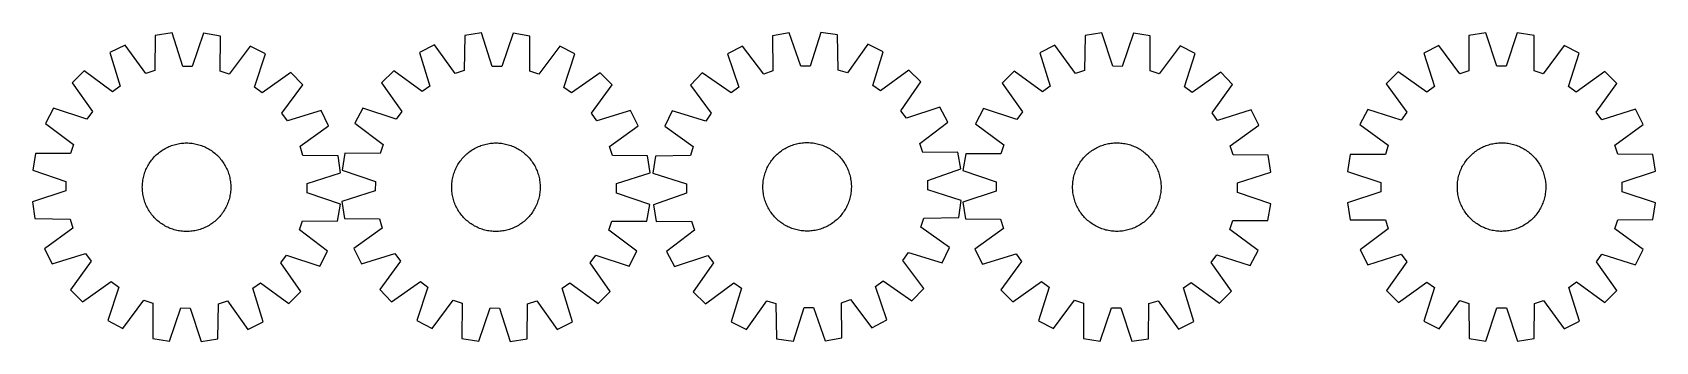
# Model space of a CAD drawing. Header units: millimetres. Extents: x 7 to 1475, y 7 to 286.
import ezdxf

# ---------------------------------------------------------------- set-up
doc = ezdxf.new("R2010")
doc.units = ezdxf.units.MM
doc.layers.add('CUT', color=7, linetype='CONTINUOUS', true_color=0x000000)

msp = doc.modelspace()

# ---------------------------------------------------------------- linework, layer by layer
at = {"layer": 'CUT'}
for p, q in [((117.534782, 283.003779), (117.103094, 251.242349)), ((132.750341, 285.28792), (117.534782, 283.003779)), ((142.488813, 255.053223), (132.750341, 285.28792)), ((161.288259, 285.057514), (151.062878, 254.983999)), ((176.464954, 282.527995), (161.288259, 285.057514)), ((176.383756, 250.763736), (176.464954, 282.527995)), ((397.502446, 283.026566), (397.043387, 251.26552)), ((412.719969, 285.297594), (397.502446, 283.026566)), ((422.432381, 255.054515), (412.719969, 285.297594)), ((441.257677, 285.042594), (431.006382, 254.977902)), ((456.432187, 282.499997), (441.257677, 285.042594)), ((456.323615, 250.73582), (456.432187, 282.499997)), ((691.068029, 285.321791), (675.90605, 282.705506)), ((675.90605, 282.705506), (676.168933, 250.942231)), ((701.465258, 255.307255), (691.068029, 285.321791)), ((719.604162, 285.715426), (710.038786, 255.425521)), ((734.832537, 283.518352), (719.604162, 285.715426)), ((735.445888, 251.759911), (734.832537, 283.518352)), ((958.631078, 283.036982), (958.289241, 251.274459)), ((973.840115, 285.364157), (958.631078, 283.036982)), ((983.664078, 255.15713), (973.840115, 285.364157)), ((1002.37857, 285.214482), (992.238304, 255.112161)), ((1017.562361, 282.727907), (1002.37857, 285.214482)), ((1017.57102, 250.963545), (1017.562361, 282.727907)), ((1305.856799, 282.884365), (1305.700605, 251.120386)), ((1321.051974, 285.30039), (1305.856799, 282.884365)), ((1331.052316, 255.151295), (1321.051974, 285.30039)), ((1349.590817, 285.317512), (1339.626658, 255.15644)), ((1364.788881, 282.919721), (1349.590817, 285.317512)), ((1364.983188, 251.155953), (1364.788881, 282.919721)), ((90.32241, 274.404207), (76.557392, 267.529993)), ((76.557392, 267.529993), (85.961654, 237.189679)), ((108.927283, 248.658654), (90.32241, 274.404207)), ((203.534927, 273.490164), (184.516784, 248.048368)), ((217.187158, 266.394592), (203.534927, 273.490164)), ((207.294238, 236.210078), (217.187158, 266.394592)), ((370.282674, 274.450448), (356.511736, 267.588099)), ((356.511736, 267.588099), (365.889848, 237.239692)), ((388.865352, 248.688872), (370.282674, 274.450448)), ((483.494361, 273.438841), (464.4543, 248.013444)), ((497.140472, 266.331506), (483.494361, 273.438841)), ((487.221543, 236.155529), (497.140472, 266.331506)), ((648.888215, 273.512987), (635.276793, 266.339443)), ((635.276793, 266.339443), (645.342201, 236.212008)), ((668.051569, 248.180388), (648.888215, 273.512987)), ((762.093652, 275.074571), (743.636344, 249.223022)), ((775.897764, 268.279203), (762.093652, 275.074571)), ((766.667198, 237.885595), (775.897764, 268.279203)), ((931.443143, 274.360464), (917.697626, 267.447338)), ((917.697626, 267.447338), (927.187679, 237.133749)), ((950.120772, 248.667645), (931.443143, 274.360464)), ((1044.657792, 273.76669), (1025.711697, 248.271195)), ((1058.330041, 266.709766), (1044.657792, 273.76669)), ((1048.522549, 236.497387), (1058.330041, 266.709766)), ((1278.720037, 274.049093), (1265.015159, 267.055749)), ((1265.015159, 267.055749), (1274.68222, 236.798143)), ((1297.54751, 248.465876), (1278.720037, 274.049093)), ((1391.936224, 274.117018), (1373.139462, 248.511228)), ((1405.649483, 267.140123), (1391.936224, 274.117018)), ((1396.018737, 236.87094), (1405.649483, 267.140123)), ((53.334302, 250.942228), (42.367241, 240.150837)), ((78.984401, 232.205974), (53.334302, 250.942228)), ((117.103094, 251.242349), (108.927283, 248.658654)), ((151.062878, 254.983999), (142.488813, 255.053223)), ((184.516784, 248.048368), (176.383756, 250.763736)), ((333.27436, 251.020354), (322.298003, 240.238419)), ((358.908303, 232.262002), (333.27436, 251.020354)), ((397.043387, 251.26552), (388.865352, 248.688872)), ((431.006382, 254.977902), (422.432381, 255.054515)), ((464.4543, 248.013444), (456.323615, 250.73582)), ((676.168933, 250.942231), (668.051569, 248.180388)), ((710.038786, 255.425521), (701.465258, 255.307255)), ((743.636344, 249.223022), (735.445888, 251.759911)), ((799.215353, 251.824541), (773.672842, 232.94188)), ((810.24396, 241.096057), (799.215353, 251.824541)), ((894.521554, 250.793945), (883.585064, 239.971573)), ((920.224552, 232.130327), (894.521554, 250.793945)), ((958.289241, 251.274459), (950.120772, 248.667645)), ((992.238304, 255.112161), (983.664078, 255.15713)), ((1025.711697, 248.271195), (1017.57102, 250.963545)), ((1081.330159, 249.814194), (1055.432811, 231.421203)), ((1092.152531, 238.877704), (1081.330159, 249.814194)), ((1241.936815, 250.267186), (1231.063764, 239.381081)), ((1267.748455, 231.75411), (1241.936815, 250.267186)), ((1305.700605, 251.120386), (1297.54751, 248.465876)), ((1339.626658, 255.15644), (1331.052316, 255.151295)), ((1373.139462, 248.511228), (1364.983188, 251.155953)), ((1428.747956, 250.379265), (1402.958549, 231.83523)), ((1439.634062, 239.506213), (1428.747956, 250.379265)), ((42.367241, 240.150837), (60.686898, 214.201561)), ((85.961654, 237.189679), (78.984401, 232.205974)), ((214.190113, 231.114366), (207.294238, 236.210078)), ((240.139389, 249.434023), (214.190113, 231.114366)), ((232.194526, 212.816863), (250.930779, 238.466961)), ((250.930779, 238.466961), (240.139389, 249.434023)), ((322.298003, 240.238419), (340.59529, 214.273365)), ((365.889848, 237.239692), (358.908303, 232.262002)), ((494.113024, 231.053876), (487.221543, 236.155529)), ((520.078078, 249.351163), (494.113024, 231.053876)), ((512.101661, 212.740864), (530.860013, 238.374806)), ((530.860013, 238.374806), (520.078078, 249.351163)), ((612.421949, 249.247868), (601.693465, 238.219261)), ((601.693465, 238.219261), (620.576126, 212.67675)), ((638.475586, 231.076936), (612.421949, 249.247868)), ((645.342201, 236.212008), (638.475586, 231.076936)), ((773.672842, 232.94188), (766.667198, 237.885595)), ((792.073028, 215.04242), (810.24396, 241.096057)), ((883.585064, 239.971573), (901.978054, 214.074224)), ((927.187679, 237.133749), (920.224552, 232.130327)), ((1055.432811, 231.421203), (1048.522549, 236.497387)), ((1073.488913, 213.174705), (1092.152531, 238.877704)), ((1231.063764, 239.381081), (1249.607798, 213.591673)), ((1274.68222, 236.798143), (1267.748455, 231.75411)), ((1402.958549, 231.83523), (1396.018737, 236.87094)), ((1421.120985, 213.694574), (1439.634062, 239.506213)), ((25.406672, 217.198607), (18.311099, 203.546376)), ((55.591186, 207.305687), (25.406672, 217.198607)), ((60.686898, 214.201561), (55.591186, 207.305687)), ((237.178231, 205.83961), (232.194526, 212.816863)), ((267.518544, 215.243872), (237.178231, 205.83961)), ((274.392758, 201.478853), (267.518544, 215.243872)), ((305.31766, 217.300813), (298.210325, 203.654702)), ((335.493637, 207.381884), (305.31766, 217.300813)), ((340.59529, 214.273365), (335.493637, 207.381884)), ((517.079351, 205.759319), (512.101661, 212.740864)), ((547.427758, 215.13743), (517.079351, 205.759319)), ((554.290107, 201.366493), (547.427758, 215.13743)), ((585.238804, 214.901672), (578.443436, 201.09756)), ((615.632411, 205.671106), (585.238804, 214.901672)), ((620.576126, 212.67675), (615.632411, 205.671106)), ((797.2081, 208.175805), (792.073028, 215.04242)), ((827.335535, 218.241213), (797.2081, 208.175805)), ((834.509079, 204.629791), (827.335535, 218.241213)), ((866.689491, 216.971454), (859.632568, 203.299206)), ((896.90187, 207.163962), (866.689491, 216.971454)), ((901.978054, 214.074224), (896.90187, 207.163962)), ((1078.492336, 206.211579), (1073.488913, 213.174705)), ((1108.805925, 215.701632), (1078.492336, 206.211579)), ((1115.71905, 201.956115), (1108.805925, 215.701632)), ((1214.302905, 216.282608), (1207.32601, 202.569348)), ((1244.572088, 206.651861), (1214.302905, 216.282608)), ((1249.607798, 213.591673), (1244.572088, 206.651861)), ((1426.165019, 206.760809), (1421.120985, 213.694574)), ((1456.422625, 216.427869), (1426.165019, 206.760809)), ((1463.415969, 202.722991), (1456.422625, 216.427869)), ((18.311099, 203.546376), (43.752896, 184.528233)), ((248.647205, 182.873981), (274.392758, 201.478853)), ((298.210325, 203.654702), (323.635722, 184.614641)), ((528.528531, 182.783814), (554.290107, 201.366493)), ((578.443436, 201.09756), (604.294984, 182.640252)), ((809.17648, 185.466437), (834.509079, 204.629791)), ((859.632568, 203.299206), (885.128062, 184.353111)), ((1090.026232, 183.278486), (1115.71905, 201.956115)), ((1207.32601, 202.569348), (1232.931801, 183.772587)), ((1437.832751, 183.895518), (1463.415969, 202.722991)), ((9.273269, 176.476403), (6.74375, 161.299708)), ((41.037528, 176.395205), (9.273269, 176.476403)), ((43.752896, 184.528233), (41.037528, 176.395205)), ((119.44902, 175.916605), (120.404715, 176.732482)), ((120.404715, 176.732482), (121.385564, 177.517938)), ((121.385564, 177.517938), (122.390602, 178.272197)), ((122.390602, 178.272197), (123.418836, 178.994514)), ((123.418836, 178.994514), (124.46925, 179.684178)), ((124.46925, 179.684178), (125.54081, 180.340506)), ((125.54081, 180.340506), (126.632456, 180.962853)), ((126.632456, 180.962853), (127.743112, 181.550603)), ((127.743112, 181.550603), (128.871682, 182.103176)), ((128.871682, 182.103176), (130.017051, 182.620028)), ((130.017051, 182.620028), (131.17809, 183.100647)), ((131.17809, 183.100647), (132.353653, 183.544561)), ((132.353653, 183.544561), (133.542579, 183.951329)), ((133.542579, 183.951329), (134.743696, 184.320553)), ((134.743696, 184.320553), (135.955818, 184.651865)), ((135.955818, 184.651865), (137.177748, 184.944941)), ((137.177748, 184.944941), (138.408281, 185.199491)), ((138.408281, 185.199491), (139.646202, 185.415263)), ((139.646202, 185.415263), (140.89029, 185.592044)), ((140.89029, 185.592044), (142.139317, 185.72966)), ((142.139317, 185.72966), (143.392051, 185.827976)), ((143.392051, 185.827976), (144.647254, 185.886893)), ((144.647254, 185.886893), (145.903689, 185.906355)), ((145.903689, 185.906355), (147.160115, 185.886342)), ((147.160115, 185.886342), (148.415292, 185.826873)), ((148.415292, 185.826873), (149.667982, 185.728007)), ((149.667982, 185.728007), (150.916949, 185.589843)), ((150.916949, 185.589843), (152.160959, 185.412515)), ((152.160959, 185.412515), (153.398786, 185.1962)), ((153.398786, 185.1962), (154.629207, 184.94111)), ((154.629207, 184.94111), (155.851008, 184.647498)), ((155.851008, 184.647498), (157.062984, 184.315653)), ((157.062984, 184.315653), (158.263938, 183.945902)), ((158.263938, 183.945902), (159.452686, 183.538612)), ((159.452686, 183.538612), (160.628054, 183.094182)), ((160.628054, 183.094182), (161.788882, 182.613053)), ((161.788882, 182.613053), (162.934024, 182.095699)), ((162.934024, 182.095699), (164.062351, 181.54263)), ((164.062351, 181.54263), (165.172749, 180.954392)), ((165.172749, 180.954392), (166.264122, 180.331566)), ((166.264122, 180.331566), (167.335393, 179.674767)), ((167.335393, 179.674767), (168.385505, 178.984643)), ((168.385505, 178.984643), (169.413421, 178.261874)), ((169.413421, 178.261874), (170.418128, 177.507174)), ((170.418128, 177.507174), (171.398633, 176.721288)), ((171.398633, 176.721288), (172.353968, 175.904991)), ((251.230901, 174.69817), (248.647205, 182.873981)), ((289.149169, 176.592528), (286.606572, 161.418018)), ((320.913347, 176.483956), (289.149169, 176.592528)), ((323.635722, 184.614641), (320.913347, 176.483956)), ((399.324398, 175.937782), (400.280795, 176.752836)), ((400.280795, 176.752836), (401.262321, 177.537445)), ((401.262321, 177.537445), (402.268008, 178.290838)), ((402.268008, 178.290838), (403.296864, 179.012269)), ((403.296864, 179.012269), (404.347873, 179.701027)), ((404.347873, 179.701027), (405.419997, 180.356432)), ((405.419997, 180.356432), (406.512179, 180.977837)), ((406.512179, 180.977837), (407.623342, 181.56463)), ((407.623342, 181.56463), (408.752387, 182.116231)), ((408.752387, 182.116231), (409.898202, 182.632095)), ((409.898202, 182.632095), (411.059654, 183.111714)), ((411.059654, 183.111714), (412.235599, 183.554614)), ((412.235599, 183.554614), (413.424876, 183.960358)), ((413.424876, 183.960358), (414.62631, 184.328546)), ((414.62631, 184.328546), (415.838717, 184.658814)), ((415.838717, 184.658814), (417.060899, 184.950837)), ((417.060899, 184.950837), (418.291651, 185.204325)), ((418.291651, 185.204325), (419.529758, 185.41903)), ((419.529758, 185.41903), (420.773998, 185.59474)), ((420.773998, 185.59474), (422.023143, 185.731279)), ((422.023143, 185.731279), (423.275961, 185.828515)), ((423.275961, 185.828515), (424.531214, 185.886351)), ((424.531214, 185.886351), (425.787665, 185.90473)), ((425.787665, 185.90473), (427.044073, 185.883634)), ((427.044073, 185.883634), (428.299199, 185.823084)), ((428.299199, 185.823084), (429.551804, 185.723139)), ((429.551804, 185.723139), (430.800651, 185.583898)), ((430.800651, 185.583898), (432.044508, 185.405498)), ((432.044508, 185.405498), (433.282147, 185.188116)), ((433.282147, 185.188116), (434.512348, 184.931966)), ((434.512348, 184.931966), (435.733896, 184.637301)), ((435.733896, 184.637301), (436.945586, 184.304412)), ((436.945586, 184.304412), (438.146221, 183.933626)), ((438.146221, 183.933626), (439.334617, 183.525311)), ((439.334617, 183.525311), (440.509601, 183.079869)), ((440.509601, 183.079869), (441.670014, 182.59774)), ((441.670014, 182.59774), (442.81471, 182.079399)), ((442.81471, 182.079399), (443.94256, 181.525358)), ((443.94256, 181.525358), (445.052451, 180.936163)), ((445.052451, 180.936163), (446.143287, 180.312397)), ((446.143287, 180.312397), (447.213991, 179.654675)), ((447.213991, 179.654675), (448.263508, 178.963646)), ((448.263508, 178.963646), (449.290801, 178.239991)), ((449.290801, 178.239991), (450.294857, 177.484426)), ((450.294857, 177.484426), (451.274684, 176.697695)), ((451.274684, 176.697695), (452.229316, 175.880576)), ((531.105179, 174.60578), (528.528531, 182.783814)), ((604.294984, 182.640252), (601.758095, 174.449796)), ((680.161306, 175.685789), (681.098933, 176.522367)), ((681.098933, 176.522367), (682.062374, 177.329081)), ((682.062374, 177.329081), (683.050679, 178.105135)), ((683.050679, 178.105135), (684.062874, 178.849762)), ((684.062874, 178.849762), (685.097958, 179.562228)), ((685.097958, 179.562228), (686.15491, 180.24183)), ((686.15491, 180.24183), (687.232688, 180.887897)), ((687.232688, 180.887897), (688.330227, 181.499791)), ((688.330227, 181.499791), (689.446445, 182.076908)), ((689.446445, 182.076908), (690.580239, 182.61868)), ((690.580239, 182.61868), (691.730492, 183.124571)), ((691.730492, 183.124571), (692.896068, 183.594082)), ((692.896068, 183.594082), (694.075816, 184.02675)), ((694.075816, 184.02675), (695.268572, 184.422147)), ((695.268572, 184.422147), (696.473159, 184.779884)), ((696.473159, 184.779884), (697.688389, 185.099607)), ((697.688389, 185.099607), (698.913062, 185.381002)), ((698.913062, 185.381002), (700.14597, 185.623789)), ((700.14597, 185.623789), (701.385895, 185.82773)), ((701.385895, 185.82773), (702.631615, 185.992624)), ((702.631615, 185.992624), (703.881899, 186.118307)), ((703.881899, 186.118307), (705.135514, 186.204656)), ((705.135514, 186.204656), (706.391223, 186.251585)), ((706.391223, 186.251585), (707.647786, 186.259049)), ((707.647786, 186.259049), (708.903964, 186.227039)), ((708.903964, 186.227039), (710.158516, 186.155587)), ((710.158516, 186.155587), (711.410205, 186.044764)), ((711.410205, 186.044764), (712.657795, 185.894679)), ((712.657795, 185.894679), (713.900055, 185.705481)), ((713.900055, 185.705481), (715.13576, 185.477356)), ((715.13576, 185.477356), (716.363689, 185.210528)), ((716.363689, 185.210528), (717.582631, 184.905263)), ((717.582631, 184.905263), (718.791383, 184.56186)), ((718.791383, 184.56186), (719.988752, 184.180658)), ((719.988752, 184.180658), (721.173556, 183.762035)), ((721.173556, 183.762035), (722.344627, 183.306402)), ((722.344627, 183.306402), (723.500807, 182.81421)), ((723.500807, 182.81421), (724.640957, 182.285945)), ((724.640957, 182.285945), (725.763952, 181.722127)), ((725.763952, 181.722127), (726.868682, 181.123313)), ((726.868682, 181.123313), (727.954058, 180.490094)), ((727.954058, 180.490094), (729.019008, 179.823095)), ((729.019008, 179.823095), (730.062482, 179.122975)), ((730.062482, 179.122975), (731.08345, 178.390423)), ((731.08345, 178.390423), (732.080904, 177.626164)), ((732.080904, 177.626164), (733.05386, 176.830951)), ((733.05386, 176.830951), (734.001358, 176.005569)), ((811.938323, 177.349073), (809.17648, 185.466437)), ((843.701598, 177.611956), (811.938323, 177.349073)), ((846.317883, 162.449977), (843.701598, 177.611956)), ((850.671351, 176.203774), (848.184775, 161.019984)), ((882.435713, 176.212433), (850.671351, 176.203774)), ((885.128062, 184.353111), (882.435713, 176.212433)), ((960.848245, 175.955652), (961.801628, 176.77423)), ((961.801628, 176.77423), (962.780252, 177.562457)), ((962.780252, 177.562457), (963.783152, 178.319556)), ((963.783152, 178.319556), (964.809338, 179.044779)), ((964.809338, 179.044779), (965.857797, 179.737411)), ((965.857797, 179.737411), (966.927496, 180.396769)), ((966.927496, 180.396769), (968.017377, 181.022201)), ((968.017377, 181.022201), (969.126366, 181.61309)), ((969.126366, 181.61309), (970.253368, 182.168854)), ((970.253368, 182.168854), (971.397271, 182.688944)), ((971.397271, 182.688944), (972.556946, 183.172846)), ((972.556946, 183.172846), (973.731248, 183.620083)), ((973.731248, 183.620083), (974.919019, 184.030213)), ((974.919019, 184.030213), (976.119086, 184.402833)), ((976.119086, 184.402833), (977.330265, 184.737573)), ((977.330265, 184.737573), (978.551362, 185.034105)), ((978.551362, 185.034105), (979.78117, 185.292134)), ((979.78117, 185.292134), (981.018476, 185.511407)), ((981.018476, 185.511407), (982.262059, 185.691707)), ((982.262059, 185.691707), (983.510692, 185.832856)), ((983.510692, 185.832856), (984.763142, 185.934715)), ((984.763142, 185.934715), (986.018173, 185.997183)), ((986.018173, 185.997183), (987.274548, 186.020199)), ((987.274548, 186.020199), (988.531026, 186.00374)), ((988.531026, 186.00374), (989.786366, 185.947822)), ((989.786366, 185.947822), (991.039331, 185.852501)), ((991.039331, 185.852501), (992.288683, 185.71787)), ((992.288683, 185.71787), (993.53319, 185.544062)), ((993.53319, 185.544062), (994.771624, 185.331249)), ((994.771624, 185.331249), (996.002762, 185.079642)), ((996.002762, 185.079642), (997.225389, 184.789487)), ((997.225389, 184.789487), (998.438299, 184.461072)), ((998.438299, 184.461072), (999.640294, 184.09472)), ((999.640294, 184.09472), (1000.830189, 183.690794)), ((1000.830189, 183.690794), (1002.00681, 183.249691)), ((1002.00681, 183.249691), (1003.168994, 182.771847)), ((1003.168994, 182.771847), (1004.315595, 182.257735)), ((1004.315595, 182.257735), (1005.445482, 181.70786)), ((1005.445482, 181.70786), (1006.55754, 181.122766)), ((1006.55754, 181.122766), (1007.65067, 180.50303)), ((1007.65067, 180.50303), (1008.723795, 179.849264)), ((1008.723795, 179.849264), (1009.775855, 179.162113)), ((1009.775855, 179.162113), (1010.805812, 178.442255)), ((1010.805812, 178.442255), (1011.812649, 177.6904)), ((1011.812649, 177.6904), (1012.795373, 176.907291)), ((1012.795373, 176.907291), (1013.753014, 176.0937)), ((1092.633045, 175.110016), (1090.026232, 183.278486)), ((1232.931801, 183.772587), (1230.287076, 175.616313)), ((1308.69977, 175.817822), (1309.648352, 176.641958)), ((1309.648352, 176.641958), (1310.622352, 177.435891)), ((1310.622352, 177.435891), (1311.62081, 178.198838)), ((1311.62081, 178.198838), (1312.64274, 178.930047)), ((1312.64274, 178.930047), (1313.687134, 179.628795)), ((1313.687134, 179.628795), (1314.75296, 180.294393)), ((1314.75296, 180.294393), (1315.839167, 180.926184)), ((1315.839167, 180.926184), (1316.944684, 181.523545)), ((1316.944684, 181.523545), (1318.068418, 182.085886)), ((1318.068418, 182.085886), (1319.209262, 182.612653)), ((1319.209262, 182.612653), (1320.366089, 183.103324)), ((1320.366089, 183.103324), (1321.537757, 183.557417)), ((1321.537757, 183.557417), (1322.723111, 183.974482)), ((1322.723111, 183.974482), (1323.92098, 184.354109)), ((1323.92098, 184.354109), (1325.130182, 184.695923)), ((1325.130182, 184.695923), (1326.349524, 184.999586)), ((1326.349524, 184.999586), (1327.577803, 185.264799)), ((1327.577803, 185.264799), (1328.813807, 185.491299)), ((1328.813807, 185.491299), (1330.056315, 185.678865)), ((1330.056315, 185.678865), (1331.304101, 185.827309)), ((1331.304101, 185.827309), (1332.555935, 185.936486)), ((1332.555935, 185.936486), (1333.81058, 186.006289)), ((1333.81058, 186.006289), (1335.066798, 186.036647)), ((1335.066798, 186.036647), (1336.323351, 186.027532)), ((1336.323351, 186.027532), (1337.578997, 185.978952)), ((1337.578997, 185.978952), (1338.832497, 185.890955)), ((1338.832497, 185.890955), (1340.082615, 185.763628)), ((1340.082615, 185.763628), (1341.328117, 185.597097)), ((1341.328117, 185.597097), (1342.567773, 185.391526)), ((1342.567773, 185.391526), (1343.80036, 185.147118)), ((1343.80036, 185.147118), (1345.024662, 184.864114)), ((1345.024662, 184.864114), (1346.239471, 184.542793)), ((1346.239471, 184.542793), (1347.443587, 184.183473)), ((1347.443587, 184.183473), (1348.635822, 183.786508)), ((1348.635822, 183.786508), (1349.815001, 183.352289)), ((1349.815001, 183.352289), (1350.979958, 182.881247)), ((1350.979958, 182.881247), (1352.129545, 182.373844)), ((1352.129545, 182.373844), (1353.262626, 181.830582)), ((1353.262626, 181.830582), (1354.378084, 181.251998)), ((1354.378084, 181.251998), (1355.474818, 180.638661)), ((1355.474818, 180.638661), (1356.551745, 179.991178)), ((1356.551745, 179.991178), (1357.607803, 179.310188)), ((1357.607803, 179.310188), (1358.64195, 178.596361)), ((1358.64195, 178.596361), (1359.653164, 177.850404)), ((1359.653164, 177.850404), (1360.640449, 177.073052)), ((1360.640449, 177.073052), (1361.602829, 176.265072)), ((1361.602829, 176.265072), (1362.539354, 175.427262)), ((1440.487261, 175.742424), (1437.832751, 183.895518)), ((108.707082, 160.639502), (109.188211, 161.80033)), ((109.188211, 161.80033), (109.705565, 162.945473)), ((109.705565, 162.945473), (110.258634, 164.0738)), ((110.258634, 164.0738), (110.846872, 165.184198)), ((110.846872, 165.184198), (111.469697, 166.275571)), ((111.469697, 166.275571), (112.126497, 167.346842)), ((112.126497, 167.346842), (112.816621, 168.396953)), ((112.816621, 168.396953), (113.53939, 169.42487)), ((113.53939, 169.42487), (114.29409, 170.429576)), ((114.29409, 170.429576), (115.079976, 171.410081)), ((115.079976, 171.410081), (115.896273, 172.365417)), ((115.896273, 172.365417), (116.742174, 173.294641)), ((116.742174, 173.294641), (117.616846, 174.196836)), ((117.616846, 174.196836), (118.519425, 175.071112)), ((118.519425, 175.071112), (119.44902, 175.916605)), ((172.353968, 175.904991), (173.283192, 175.05909)), ((173.283192, 175.05909), (174.185387, 174.184418)), ((174.185387, 174.184418), (175.059663, 173.281839)), ((175.059663, 173.281839), (175.905157, 172.352243)), ((175.905157, 172.352243), (176.721034, 171.396549)), ((176.721034, 171.396549), (177.506489, 170.415699)), ((177.506489, 170.415699), (178.260748, 169.410662)), ((178.260748, 169.410662), (178.983066, 168.382428)), ((178.983066, 168.382428), (179.672729, 167.332013)), ((179.672729, 167.332013), (180.329058, 166.260454)), ((180.329058, 166.260454), (180.951404, 165.168808)), ((180.951404, 165.168808), (181.539154, 164.058152)), ((181.539154, 164.058152), (182.091728, 162.929582)), ((182.091728, 162.929582), (182.608579, 161.784213)), ((182.608579, 161.784213), (183.089199, 160.623173)), ((282.99233, 174.266482), (251.230901, 174.69817)), ((285.276472, 159.050922), (282.99233, 174.266482)), ((388.569297, 160.669942), (389.051427, 161.830355)), ((389.051427, 161.830355), (389.569768, 162.975051)), ((389.569768, 162.975051), (390.123809, 164.102901)), ((390.123809, 164.102901), (390.713003, 165.212792)), ((390.713003, 165.212792), (391.336769, 166.303628)), ((391.336769, 166.303628), (391.994491, 167.374332)), ((391.994491, 167.374332), (392.685521, 168.423849)), ((392.685521, 168.423849), (393.409175, 169.451142)), ((393.409175, 169.451142), (394.16474, 170.455198)), ((394.16474, 170.455198), (394.951471, 171.435025)), ((394.951471, 171.435025), (395.768591, 172.389657)), ((395.768591, 172.389657), (396.615293, 173.318152)), ((396.615293, 173.318152), (397.490742, 174.219593)), ((397.490742, 174.219593), (398.394074, 175.09309)), ((398.394074, 175.09309), (399.324398, 175.937782)), ((452.229316, 175.880576), (453.157811, 175.033873)), ((453.157811, 175.033873), (454.059252, 174.158424)), ((454.059252, 174.158424), (454.932749, 173.255092)), ((454.932749, 173.255092), (455.777441, 172.324769)), ((455.777441, 172.324769), (456.592495, 171.368372)), ((456.592495, 171.368372), (457.377104, 170.386845)), ((457.377104, 170.386845), (458.130497, 169.381158)), ((458.130497, 169.381158), (458.851928, 168.352302)), ((458.851928, 168.352302), (459.540686, 167.301294)), ((459.540686, 167.301294), (460.196091, 166.229169)), ((460.196091, 166.229169), (460.817496, 165.136987)), ((460.817496, 165.136987), (461.404289, 164.025825)), ((461.404289, 164.025825), (461.95589, 162.896779)), ((461.95589, 162.896779), (462.471754, 161.750965)), ((462.471754, 161.750965), (462.951373, 160.589512)), ((562.866225, 174.14672), (531.105179, 174.60578)), ((565.137253, 158.929198), (562.866225, 174.14672)), ((569.999654, 173.836445), (567.802581, 158.60807)), ((601.758095, 174.449796), (569.999654, 173.836445)), ((670.211604, 161.348535), (670.703796, 162.504715)), ((670.703796, 162.504715), (671.232062, 163.644865)), ((671.232062, 163.644865), (671.795879, 164.76786)), ((671.795879, 164.76786), (672.394693, 165.87259)), ((672.394693, 165.87259), (673.027912, 166.957966)), ((673.027912, 166.957966), (673.694911, 168.022916)), ((673.694911, 168.022916), (674.395031, 169.06639)), ((674.395031, 169.06639), (675.127583, 170.087358)), ((675.127583, 170.087358), (675.891842, 171.084812)), ((675.891842, 171.084812), (676.687055, 172.057768)), ((676.687055, 172.057768), (677.512437, 173.005266)), ((677.512437, 173.005266), (678.367173, 173.92637)), ((678.367173, 173.92637), (679.25042, 174.820171)), ((679.25042, 174.820171), (680.161306, 175.685789)), ((734.001358, 176.005569), (734.922462, 175.150833)), ((734.922462, 175.150833), (735.816264, 174.267586)), ((735.816264, 174.267586), (736.681881, 173.3567)), ((736.681881, 173.3567), (737.518459, 172.419074)), ((737.518459, 172.419074), (738.325173, 171.455632)), ((738.325173, 171.455632), (739.101227, 170.467327)), ((739.101227, 170.467327), (739.845854, 169.455133)), ((739.845854, 169.455133), (740.55832, 168.420049)), ((740.55832, 168.420049), (741.237922, 167.363096)), ((741.237922, 167.363096), (741.883989, 166.285319)), ((741.883989, 166.285319), (742.495883, 165.187779)), ((742.495883, 165.187779), (743.073, 164.071562)), ((743.073, 164.071562), (743.614772, 162.937767)), ((743.614772, 162.937767), (744.120663, 161.787514)), ((744.120663, 161.787514), (744.590174, 160.621939)), ((816.303347, 152.052748), (846.317883, 162.449977)), ((950.149567, 160.648223), (950.62741, 161.810407)), ((950.62741, 161.810407), (951.141523, 162.957009)), ((951.141523, 162.957009), (951.691398, 164.086896)), ((951.691398, 164.086896), (952.276492, 165.198953)), ((952.276492, 165.198953), (952.896227, 166.292084)), ((952.896227, 166.292084), (953.549994, 167.365208)), ((953.549994, 167.365208), (954.237145, 168.417268)), ((954.237145, 168.417268), (954.957003, 169.447225)), ((954.957003, 169.447225), (955.708858, 170.454063)), ((955.708858, 170.454063), (956.491967, 171.436787)), ((956.491967, 171.436787), (957.305558, 172.394428)), ((957.305558, 172.394428), (958.148827, 173.326041)), ((958.148827, 173.326041), (959.020943, 174.230707)), ((959.020943, 174.230707), (959.921046, 175.107532)), ((959.921046, 175.107532), (960.848245, 175.955652)), ((1013.753014, 176.0937), (1014.684628, 175.25043)), ((1014.684628, 175.25043), (1015.589293, 174.378314)), ((1015.589293, 174.378314), (1016.466119, 173.478212)), ((1016.466119, 173.478212), (1017.314239, 172.551012)), ((1017.314239, 172.551012), (1018.132816, 171.59763)), ((1018.132816, 171.59763), (1018.921043, 170.619006)), ((1018.921043, 170.619006), (1019.678142, 169.616106)), ((1019.678142, 169.616106), (1020.403365, 168.58992)), ((1020.403365, 168.58992), (1021.095998, 167.54146)), ((1021.095998, 167.54146), (1021.755355, 166.471762)), ((1021.755355, 166.471762), (1022.380787, 165.38188)), ((1022.380787, 165.38188), (1022.971677, 164.272892)), ((1022.971677, 164.272892), (1023.527441, 163.14589)), ((1023.527441, 163.14589), (1024.04753, 162.001987)), ((1024.04753, 162.001987), (1024.531432, 160.842312)), ((1124.395569, 174.768179), (1092.633045, 175.110016)), ((1126.722744, 159.559142), (1124.395569, 174.768179)), ((1198.523307, 175.422005), (1196.125516, 160.223941)), ((1230.287076, 175.616313), (1198.523307, 175.422005)), ((1298.090739, 160.448125), (1298.561782, 161.613082)), ((1298.561782, 161.613082), (1299.069184, 162.762669)), ((1299.069184, 162.762669), (1299.612446, 163.895751)), ((1299.612446, 163.895751), (1300.191031, 165.011209)), ((1300.191031, 165.011209), (1300.804367, 166.107943)), ((1300.804367, 166.107943), (1301.45185, 167.18487)), ((1301.45185, 167.18487), (1302.132841, 168.240928)), ((1302.132841, 168.240928), (1302.846667, 169.275074)), ((1302.846667, 169.275074), (1303.592624, 170.286289)), ((1303.592624, 170.286289), (1304.369976, 171.273573)), ((1304.369976, 171.273573), (1305.177956, 172.235953)), ((1305.177956, 172.235953), (1306.015767, 173.172479)), ((1306.015767, 173.172479), (1306.882581, 174.082226)), ((1306.882581, 174.082226), (1307.777543, 174.964298)), ((1307.777543, 174.964298), (1308.69977, 175.817822)), ((1362.539354, 175.427262), (1363.449102, 174.560448)), ((1363.449102, 174.560448), (1364.331173, 173.665485)), ((1364.331173, 173.665485), (1365.184698, 172.743258)), ((1365.184698, 172.743258), (1366.008833, 171.794677)), ((1366.008833, 171.794677), (1366.802766, 170.820676)), ((1366.802766, 170.820676), (1367.565714, 169.822218)), ((1367.565714, 169.822218), (1368.296922, 168.800288)), ((1368.296922, 168.800288), (1368.99567, 167.755895)), ((1368.99567, 167.755895), (1369.661269, 166.690068)), ((1369.661269, 166.690068), (1370.29306, 165.603861)), ((1370.29306, 165.603861), (1370.890421, 164.498344)), ((1370.890421, 164.498344), (1371.452762, 163.37461)), ((1371.452762, 163.37461), (1371.979528, 162.233766)), ((1371.979528, 162.233766), (1372.4702, 161.076939)), ((1472.25124, 175.58623), (1440.487261, 175.742424)), ((1474.667266, 160.391054), (1472.25124, 175.58623)), ((6.74375, 161.299708), (36.817265, 151.074326)), ((36.817265, 151.074326), (36.748041, 142.500262)), ((105.894909, 145.915137), (105.914922, 147.171563)), ((105.914922, 147.171563), (105.974391, 148.426741)), ((105.974391, 148.426741), (106.073256, 149.679431)), ((106.073256, 149.679431), (106.211421, 150.928397)), ((106.211421, 150.928397), (106.388749, 152.172408)), ((106.388749, 152.172408), (106.605064, 153.410234)), ((106.605064, 153.410234), (106.860154, 154.640655)), ((106.860154, 154.640655), (107.153766, 155.862457)), ((107.153766, 155.862457), (107.485611, 157.074433)), ((107.485611, 157.074433), (107.855361, 158.275387)), ((107.855361, 158.275387), (108.262652, 159.464135)), ((108.262652, 159.464135), (108.707082, 160.639502)), ((183.089199, 160.623173), (183.533112, 159.447611)), ((183.533112, 159.447611), (183.939881, 158.258684)), ((183.939881, 158.258684), (184.309104, 157.057568)), ((184.309104, 157.057568), (184.640417, 155.845446)), ((184.640417, 155.845446), (184.933493, 154.623516)), ((184.933493, 154.623516), (185.188042, 153.392983)), ((185.188042, 153.392983), (185.403814, 152.155062)), ((185.403814, 152.155062), (185.580595, 150.910974)), ((185.580595, 150.910974), (185.718212, 149.661947)), ((185.718212, 149.661947), (185.816527, 148.409213)), ((185.816527, 148.409213), (185.875445, 147.15401)), ((185.875445, 147.15401), (185.894907, 145.897575)), ((254.97255, 140.738386), (255.041774, 149.31245)), ((255.041774, 149.31245), (285.276472, 159.050922)), ((286.606572, 161.418018), (316.671264, 151.166723)), ((316.671264, 151.166723), (316.594651, 142.592722)), ((385.744436, 145.948006), (385.765532, 147.204415)), ((385.765532, 147.204415), (385.826083, 148.45954)), ((385.826083, 148.45954), (385.926028, 149.712145)), ((385.926028, 149.712145), (386.065269, 150.960992)), ((386.065269, 150.960992), (386.243668, 152.204849)), ((386.243668, 152.204849), (386.46105, 153.442488)), ((386.46105, 153.442488), (386.7172, 154.672689)), ((386.7172, 154.672689), (387.011865, 155.894237)), ((387.011865, 155.894237), (387.344755, 157.105927)), ((387.344755, 157.105927), (387.71554, 158.306562)), ((387.71554, 158.306562), (388.123855, 159.494958)), ((388.123855, 159.494958), (388.569297, 160.669942)), ((462.951373, 160.589512), (463.394273, 159.413567)), ((463.394273, 159.413567), (463.800017, 158.224291)), ((463.800017, 158.224291), (464.168205, 157.022856)), ((464.168205, 157.022856), (464.498473, 155.81045)), ((464.498473, 155.81045), (464.790496, 154.588267)), ((464.790496, 154.588267), (465.043984, 153.357515)), ((465.043984, 153.357515), (465.258689, 152.119409)), ((465.258689, 152.119409), (465.434398, 150.875169)), ((465.434398, 150.875169), (465.570938, 149.626023)), ((465.570938, 149.626023), (465.668174, 148.373206)), ((465.668174, 148.373206), (465.72601, 147.117952)), ((465.72601, 147.117952), (465.744389, 145.861501)), ((534.817561, 140.642784), (534.894174, 149.216785)), ((534.894174, 149.216785), (565.137253, 158.929198)), ((567.802581, 158.60807), (598.092486, 149.042694)), ((598.092486, 149.042694), (598.210751, 140.469166)), ((667.258958, 146.651694), (667.290968, 147.907871)), ((667.290968, 147.907871), (667.362419, 149.162424)), ((667.362419, 149.162424), (667.473242, 150.414113)), ((667.473242, 150.414113), (667.623327, 151.661703)), ((667.623327, 151.661703), (667.812525, 152.903963)), ((667.812525, 152.903963), (668.040651, 154.139668)), ((668.040651, 154.139668), (668.307478, 155.367597)), ((668.307478, 155.367597), (668.612744, 156.586539)), ((668.612744, 156.586539), (668.956147, 157.795291)), ((668.956147, 157.795291), (669.337348, 158.99266)), ((669.337348, 158.99266), (669.755971, 160.177464)), ((669.755971, 160.177464), (670.211604, 161.348535)), ((744.590174, 160.621939), (745.022842, 159.442191)), ((745.022842, 159.442191), (745.418239, 158.249434)), ((745.418239, 158.249434), (745.775976, 157.044847)), ((745.775976, 157.044847), (746.095699, 155.829617)), ((746.095699, 155.829617), (746.377094, 154.604944)), ((746.377094, 154.604944), (746.619881, 153.372036)), ((746.619881, 153.372036), (746.823822, 152.132111)), ((746.823822, 152.132111), (746.988716, 150.886391)), ((746.988716, 150.886391), (747.114399, 149.636107)), ((747.114399, 149.636107), (747.200748, 148.382492)), ((747.200748, 148.382492), (747.247677, 147.126783)), ((747.247677, 147.126783), (747.255141, 145.87022)), ((816.421613, 143.47922), (816.303347, 152.052748)), ((848.184775, 161.019984), (878.287096, 150.879718)), ((878.287096, 150.879718), (878.242127, 142.305492)), ((947.379058, 145.915961), (947.395517, 147.172439)), ((947.395517, 147.172439), (947.451435, 148.42778)), ((947.451435, 148.42778), (947.546757, 149.680744)), ((947.546757, 149.680744), (947.681388, 150.930097)), ((947.681388, 150.930097), (947.855195, 152.174604)), ((947.855195, 152.174604), (948.068008, 153.413037)), ((948.068008, 153.413037), (948.319616, 154.644175)), ((948.319616, 154.644175), (948.609771, 155.866802)), ((948.609771, 155.866802), (948.938186, 157.079712)), ((948.938186, 157.079712), (949.304538, 158.281708)), ((949.304538, 158.281708), (949.708464, 159.471603)), ((949.708464, 159.471603), (950.149567, 160.648223)), ((1024.531432, 160.842312), (1024.978669, 159.66801)), ((1024.978669, 159.66801), (1025.3888, 158.480239)), ((1025.3888, 158.480239), (1025.761419, 157.280171)), ((1025.761419, 157.280171), (1026.09616, 156.068992)), ((1026.09616, 156.068992), (1026.392691, 154.847896)), ((1026.392691, 154.847896), (1026.650721, 153.618088)), ((1026.650721, 153.618088), (1026.869993, 152.380782)), ((1026.869993, 152.380782), (1027.050293, 151.137199)), ((1027.050293, 151.137199), (1027.191443, 149.888566)), ((1027.191443, 149.888566), (1027.293302, 148.636116)), ((1027.293302, 148.636116), (1027.35577, 147.381084)), ((1027.35577, 147.381084), (1027.378786, 146.124709)), ((1096.470748, 141.160953), (1096.515717, 149.735179)), ((1096.515717, 149.735179), (1126.722744, 159.559142)), ((1196.125516, 160.223941), (1226.286589, 150.259783)), ((1226.286589, 150.259783), (1226.291733, 141.685441)), ((1295.406381, 145.699923), (1295.415497, 146.956475)), ((1295.415497, 146.956475), (1295.464076, 148.212121)), ((1295.464076, 148.212121), (1295.552073, 149.465622)), ((1295.552073, 149.465622), (1295.6794, 150.71574)), ((1295.6794, 150.71574), (1295.845931, 151.961241)), ((1295.845931, 151.961241), (1296.051502, 153.200897)), ((1296.051502, 153.200897), (1296.29591, 154.433485)), ((1296.29591, 154.433485), (1296.578915, 155.657787)), ((1296.578915, 155.657787), (1296.900235, 156.872595)), ((1296.900235, 156.872595), (1297.259556, 158.076711)), ((1297.259556, 158.076711), (1297.656521, 159.268947)), ((1297.656521, 159.268947), (1298.090739, 160.448125)), ((1372.4702, 161.076939), (1372.924292, 159.905271)), ((1372.924292, 159.905271), (1373.341358, 158.719918)), ((1373.341358, 158.719918), (1373.720985, 157.522049)), ((1373.720985, 157.522049), (1374.062799, 156.312846)), ((1374.062799, 156.312846), (1374.366462, 155.093504)), ((1374.366462, 155.093504), (1374.631674, 153.865225)), ((1374.631674, 153.865225), (1374.858175, 152.629222)), ((1374.858175, 152.629222), (1375.04574, 151.386714)), ((1375.04574, 151.386714), (1375.194184, 150.138927)), ((1375.194184, 150.138927), (1375.303362, 148.887094)), ((1375.303362, 148.887094), (1375.373164, 147.632448)), ((1375.373164, 147.632448), (1375.403523, 146.37623)), ((1444.518171, 150.390712), (1474.667266, 160.391054)), ((1444.523315, 141.81637), (1444.518171, 150.390712)), ((36.748041, 142.500262), (6.513344, 132.76179)), ((6.513344, 132.76179), (8.797485, 117.546231)), ((105.91437, 144.658703), (105.894909, 145.915137)), ((105.973288, 143.403499), (105.91437, 144.658703)), ((106.071604, 142.150766), (105.973288, 143.403499)), ((106.20922, 140.901739), (106.071604, 142.150766)), ((106.386001, 139.657651), (106.20922, 140.901739)), ((106.601773, 138.419729), (106.386001, 139.657651)), ((106.856323, 137.189196), (106.601773, 138.419729)), ((107.149398, 135.967266), (106.856323, 137.189196)), ((107.480711, 134.755145), (107.149398, 135.967266)), ((107.849934, 133.554028), (107.480711, 134.755145)), ((108.256703, 132.365102), (107.849934, 133.554028)), ((108.700617, 131.189539), (108.256703, 132.365102)), ((183.527163, 132.348578), (183.082734, 131.17321)), ((183.934454, 133.537325), (183.527163, 132.348578)), ((184.304204, 134.73828), (183.934454, 133.537325)), ((184.636049, 135.950256), (184.304204, 134.73828)), ((184.929662, 137.172057), (184.636049, 135.950256)), ((185.184751, 138.402478), (184.929662, 137.172057)), ((185.401067, 139.640305), (185.184751, 138.402478)), ((185.578394, 140.884315), (185.401067, 139.640305)), ((185.716559, 142.133282), (185.578394, 140.884315)), ((185.815424, 143.385972), (185.716559, 142.133282)), ((185.874893, 144.641149), (185.815424, 143.385972)), ((185.894907, 145.897575), (185.874893, 144.641149)), ((285.046065, 130.513005), (254.97255, 140.738386)), ((316.594651, 142.592722), (286.351573, 132.88031)), ((286.351573, 132.88031), (288.622601, 117.662787)), ((385.762815, 144.691555), (385.744436, 145.948006)), ((385.820651, 143.436302), (385.762815, 144.691555)), ((385.917887, 142.183484), (385.820651, 143.436302)), ((386.054427, 140.934339), (385.917887, 142.183484)), ((386.230136, 139.690099), (386.054427, 140.934339)), ((386.444841, 138.451992), (386.230136, 139.690099)), ((386.69833, 137.22124), (386.444841, 138.451992)), ((386.990352, 135.999058), (386.69833, 137.22124)), ((387.320621, 134.786651), (386.990352, 135.999058)), ((387.688808, 133.585217), (387.320621, 134.786651)), ((388.094553, 132.39594), (387.688808, 133.585217)), ((388.537453, 131.219995), (388.094553, 132.39594)), ((463.36497, 132.314549), (462.919528, 131.139565)), ((463.773285, 133.502946), (463.36497, 132.314549)), ((464.144071, 134.703581), (463.773285, 133.502946)), ((464.47696, 135.91527), (464.144071, 134.703581)), ((464.771625, 137.136818), (464.47696, 135.91527)), ((465.027775, 138.367019), (464.771625, 137.136818)), ((465.245157, 139.604659), (465.027775, 138.367019)), ((465.423557, 140.848516), (465.245157, 139.604659)), ((465.562798, 142.097363), (465.423557, 140.848516)), ((465.662743, 143.349967), (465.562798, 142.097363)), ((465.723293, 144.605093), (465.662743, 143.349967)), ((465.744389, 145.861501), (465.723293, 144.605093)), ((564.882253, 130.391489), (534.817561, 140.642784)), ((598.210751, 140.469166), (568.196215, 130.071937)), ((667.266421, 145.395131), (667.258958, 146.651694)), ((667.31335, 144.139422), (667.266421, 145.395131)), ((667.399699, 142.885807), (667.31335, 144.139422)), ((667.525382, 141.635523), (667.399699, 142.885807)), ((667.690276, 140.389803), (667.525382, 141.635523)), ((667.894217, 139.149878), (667.690276, 140.389803)), ((668.137005, 137.91697), (667.894217, 139.149878)), ((668.418399, 136.692297), (668.137005, 137.91697)), ((668.738122, 135.477067), (668.418399, 136.692297)), ((669.095859, 134.27248), (668.738122, 135.477067)), ((669.491257, 133.079723), (669.095859, 134.27248)), ((669.923924, 131.899975), (669.491257, 133.079723)), ((744.758127, 132.34445), (744.302494, 131.17338)), ((745.17675, 133.529254), (744.758127, 132.34445)), ((745.557952, 134.726623), (745.17675, 133.529254)), ((745.901355, 135.935375), (745.557952, 134.726623)), ((746.206621, 137.154317), (745.901355, 135.935375)), ((746.473448, 138.382246), (746.206621, 137.154317)), ((746.701573, 139.617951), (746.473448, 138.382246)), ((746.890771, 140.860211), (746.701573, 139.617951)), ((747.040856, 142.107801), (746.890771, 140.860211)), ((747.151679, 143.35949), (747.040856, 142.107801)), ((747.223131, 144.614043), (747.151679, 143.35949)), ((747.255141, 145.87022), (747.223131, 144.614043)), ((846.711518, 133.913845), (816.421613, 143.47922)), ((844.514444, 118.685469), (846.711518, 133.913845)), ((878.242127, 142.305492), (848.0351, 132.481529)), ((848.0351, 132.481529), (850.362275, 117.272492)), ((947.402074, 144.659587), (947.379058, 145.915961)), ((947.464542, 143.404555), (947.402074, 144.659587)), ((947.566401, 142.152105), (947.464542, 143.404555)), ((947.707551, 140.903472), (947.566401, 142.152105)), ((947.887851, 139.659889), (947.707551, 140.903472)), ((948.107123, 138.422583), (947.887851, 139.659889)), ((948.365153, 137.192775), (948.107123, 138.422583)), ((948.661684, 135.971679), (948.365153, 137.192775)), ((948.996425, 134.7605), (948.661684, 135.971679)), ((949.369044, 133.560432), (948.996425, 134.7605)), ((949.779175, 132.372661), (949.369044, 133.560432)), ((950.226412, 131.198359), (949.779175, 132.372661)), ((1025.04938, 132.569068), (1024.608277, 131.392448)), ((1025.453307, 133.758963), (1025.04938, 132.569068)), ((1025.819658, 134.960959), (1025.453307, 133.758963)), ((1026.148073, 136.173869), (1025.819658, 134.960959)), ((1026.438228, 137.396496), (1026.148073, 136.173869)), ((1026.689836, 138.627634), (1026.438228, 137.396496)), ((1026.902649, 139.866067), (1026.689836, 138.627634)), ((1027.076457, 141.110574), (1026.902649, 139.866067)), ((1027.211087, 142.359927), (1027.076457, 141.110574)), ((1027.306409, 143.612891), (1027.211087, 142.359927)), ((1027.362327, 144.868232), (1027.306409, 143.612891)), ((1027.378786, 146.124709), (1027.362327, 144.868232)), ((1126.573069, 131.020687), (1096.470748, 141.160953)), ((1226.291733, 141.685441), (1196.142638, 131.685099)), ((1295.43674, 144.443704), (1295.406381, 145.699923)), ((1295.506542, 143.189059), (1295.43674, 144.443704)), ((1295.615719, 141.937226), (1295.506542, 143.189059)), ((1295.764164, 140.689439), (1295.615719, 141.937226)), ((1295.951729, 139.446931), (1295.764164, 140.689439)), ((1296.17823, 138.210928), (1295.951729, 139.446931)), ((1296.443442, 136.982649), (1296.17823, 138.210928)), ((1296.747105, 135.763307), (1296.443442, 136.982649)), ((1297.088919, 134.554104), (1296.747105, 135.763307)), ((1297.468546, 133.356235), (1297.088919, 134.554104)), ((1297.885611, 132.170882), (1297.468546, 133.356235)), ((1298.339704, 130.999213), (1297.885611, 132.170882)), ((1373.153383, 132.807206), (1372.719165, 131.628028)), ((1373.550348, 133.999441), (1373.153383, 132.807206)), ((1373.909669, 135.203558), (1373.550348, 133.999441)), ((1374.230989, 136.418366), (1373.909669, 135.203558)), ((1374.513993, 137.642668), (1374.230989, 136.418366)), ((1374.758402, 138.875256), (1374.513993, 137.642668)), ((1374.963973, 140.114912), (1374.758402, 138.875256)), ((1375.130504, 141.360413), (1374.963973, 140.114912)), ((1375.257831, 142.610531), (1375.130504, 141.360413)), ((1375.345827, 143.864032), (1375.257831, 142.610531)), ((1375.394407, 145.119678), (1375.345827, 143.864032)), ((1375.403523, 146.37623), (1375.394407, 145.119678)), ((1474.684388, 131.852211), (1444.523315, 141.81637)), ((8.797485, 117.546231), (40.558914, 117.114543)), ((109.181236, 130.0285), (108.700617, 131.189539)), ((109.698088, 128.88313), (109.181236, 130.0285)), ((110.250661, 127.754561), (109.698088, 128.88313)), ((110.838411, 126.643905), (110.250661, 127.754561)), ((111.460757, 125.552258), (110.838411, 126.643905)), ((112.117086, 124.480699), (111.460757, 125.552258)), ((112.80675, 123.430284), (112.117086, 124.480699)), ((113.529067, 122.402051), (112.80675, 123.430284)), ((114.283326, 121.397013), (113.529067, 122.402051)), ((115.068781, 120.416163), (114.283326, 121.397013)), ((115.884659, 119.460469), (115.068781, 120.416163)), ((116.730152, 118.530874), (115.884659, 119.460469)), ((117.604428, 117.628295), (116.730152, 118.530874)), ((118.506623, 116.753623), (117.604428, 117.628295)), ((174.172969, 117.615876), (173.27039, 116.741601)), ((175.047641, 118.518071), (174.172969, 117.615876)), ((175.893543, 119.447295), (175.047641, 118.518071)), ((176.709839, 120.402631), (175.893543, 119.447295)), ((177.495725, 121.383136), (176.709839, 120.402631)), ((178.250425, 122.387843), (177.495725, 121.383136)), ((178.973194, 123.415759), (178.250425, 122.387843)), ((179.663319, 124.465871), (178.973194, 123.415759)), ((180.320118, 125.537142), (179.663319, 124.465871)), ((180.942944, 126.628515), (180.320118, 125.537142)), ((181.531181, 127.738913), (180.942944, 126.628515)), ((182.08425, 128.86724), (181.531181, 127.738913)), ((182.601604, 130.012382), (182.08425, 128.86724)), ((183.082734, 131.17321), (182.601604, 130.012382)), ((282.516547, 115.33631), (285.046065, 130.513005)), ((288.622601, 117.662787), (320.383646, 117.203728)), ((389.017071, 130.058543), (388.537453, 131.219995)), ((389.532936, 128.912728), (389.017071, 130.058543)), ((390.084536, 127.783683), (389.532936, 128.912728)), ((390.671329, 126.67252), (390.084536, 127.783683)), ((391.292734, 125.580338), (390.671329, 126.67252)), ((391.94814, 124.508214), (391.292734, 125.580338)), ((392.636898, 123.457205), (391.94814, 124.508214)), ((393.358329, 122.428349), (392.636898, 123.457205)), ((394.111721, 121.422662), (393.358329, 122.428349)), ((394.896331, 120.441136), (394.111721, 121.422662)), ((395.711384, 119.484739), (394.896331, 120.441136)), ((396.556076, 118.554415), (395.711384, 119.484739)), ((397.429574, 117.651083), (396.556076, 118.554415)), ((398.331015, 116.775634), (397.429574, 117.651083)), ((453.998083, 117.589915), (453.094751, 116.716417)), ((454.873532, 118.491356), (453.998083, 117.589915)), ((455.720234, 119.41985), (454.873532, 118.491356)), ((456.537354, 120.374482), (455.720234, 119.41985)), ((457.324085, 121.35431), (456.537354, 120.374482)), ((458.07965, 122.358365), (457.324085, 121.35431)), ((458.803305, 123.385658), (458.07965, 122.358365)), ((459.494334, 124.435175), (458.803305, 123.385658)), ((460.152056, 125.50588), (459.494334, 124.435175)), ((460.775822, 126.596716), (460.152056, 125.50588)), ((461.365017, 127.706606), (460.775822, 126.596716)), ((461.919058, 128.834456), (461.365017, 127.706606)), ((462.437399, 129.979152), (461.919058, 128.834456)), ((462.919528, 131.139565), (462.437399, 129.979152)), ((562.339656, 115.21698), (564.882253, 130.391489)), ((568.196215, 130.071937), (570.8125, 114.909958)), ((670.393435, 130.7344), (669.923924, 131.899975)), ((670.899326, 129.584147), (670.393435, 130.7344)), ((671.441098, 128.450353), (670.899326, 129.584147)), ((672.018215, 127.334135), (671.441098, 128.450353)), ((672.63011, 126.236596), (672.018215, 127.334135)), ((673.276176, 125.158818), (672.63011, 126.236596)), ((673.955778, 124.101865), (673.276176, 125.158818)), ((674.668244, 123.066781), (673.955778, 124.101865)), ((675.412871, 122.054587), (674.668244, 123.066781)), ((676.188925, 121.066282), (675.412871, 122.054587)), ((676.995639, 120.102841), (676.188925, 121.066282)), ((677.832218, 119.165214), (676.995639, 120.102841)), ((678.697835, 118.254328), (677.832218, 119.165214)), ((679.591636, 117.371081), (678.697835, 118.254328)), ((735.263678, 117.701743), (734.352792, 116.836125)), ((736.146925, 118.595544), (735.263678, 117.701743)), ((737.001661, 119.516648), (736.146925, 118.595544)), ((737.827043, 120.464146), (737.001661, 119.516648)), ((738.622256, 121.437102), (737.827043, 120.464146)), ((739.386516, 122.434556), (738.622256, 121.437102)), ((740.119067, 123.455524), (739.386516, 122.434556)), ((740.819188, 124.498998), (740.119067, 123.455524)), ((741.486186, 125.563948), (740.819188, 124.498998)), ((742.119405, 126.649324), (741.486186, 125.563948)), ((742.718219, 127.754054), (742.119405, 126.649324)), ((743.282037, 128.877049), (742.718219, 127.754054)), ((743.810302, 130.017199), (743.282037, 128.877049)), ((744.302494, 131.17338), (743.810302, 130.017199)), ((810.219115, 109.881662), (812.756003, 118.072118)), ((812.756003, 118.072118), (844.514444, 118.685469)), ((950.710314, 130.038684), (950.226412, 131.198359)), ((951.230403, 128.894781), (950.710314, 130.038684)), ((951.786167, 127.767779), (951.230403, 128.894781)), ((952.377057, 126.65879), (951.786167, 127.767779)), ((953.002489, 125.568909), (952.377057, 126.65879)), ((953.661846, 124.499211), (953.002489, 125.568909)), ((954.354479, 123.450751), (953.661846, 124.499211)), ((955.079702, 122.424565), (954.354479, 123.450751)), ((955.836801, 121.421665), (955.079702, 122.424565)), ((956.625028, 120.443041), (955.836801, 121.421665)), ((957.443605, 119.489659), (956.625028, 120.443041)), ((958.291725, 118.562459), (957.443605, 119.489659)), ((959.168551, 117.662357), (958.291725, 118.562459)), ((960.073216, 116.790241), (959.168551, 117.662357)), ((1015.736901, 117.809964), (1014.836798, 116.933139)), ((1016.609017, 118.71463), (1015.736901, 117.809964)), ((1017.452286, 119.646243), (1016.609017, 118.71463)), ((1018.265877, 120.603884), (1017.452286, 119.646243)), ((1019.048986, 121.586608), (1018.265877, 120.603884)), ((1019.800841, 122.593446), (1019.048986, 121.586608)), ((1020.520699, 123.623403), (1019.800841, 122.593446)), ((1021.20785, 124.675463), (1020.520699, 123.623403)), ((1021.861617, 125.748587), (1021.20785, 124.675463)), ((1022.481352, 126.841718), (1021.861617, 125.748587)), ((1023.066446, 127.953775), (1022.481352, 126.841718)), ((1023.616321, 129.083662), (1023.066446, 127.953775)), ((1024.130434, 130.230264), (1023.616321, 129.083662)), ((1024.608277, 131.392448), (1024.130434, 130.230264)), ((1124.086493, 115.836897), (1126.573069, 131.020687)), ((1196.142638, 131.685099), (1198.558664, 116.489923)), ((1298.830376, 129.842387), (1298.339704, 130.999213)), ((1299.357142, 128.701543), (1298.830376, 129.842387)), ((1299.919483, 127.577808), (1299.357142, 128.701543)), ((1300.516844, 126.472292), (1299.919483, 127.577808)), ((1301.148635, 125.386085), (1300.516844, 126.472292)), ((1301.814233, 124.320258), (1301.148635, 125.386085)), ((1302.512982, 123.275865), (1301.814233, 124.320258)), ((1303.24419, 122.253935), (1302.512982, 123.275865)), ((1304.007137, 121.255477), (1303.24419, 122.253935)), ((1304.801071, 120.281476), (1304.007137, 121.255477)), ((1305.625206, 119.332894), (1304.801071, 120.281476)), ((1306.478731, 118.410667), (1305.625206, 119.332894)), ((1307.360802, 117.515705), (1306.478731, 118.410667)), ((1308.270549, 116.648891), (1307.360802, 117.515705)), ((1363.927323, 117.993926), (1363.032361, 117.111855)), ((1364.794137, 118.903674), (1363.927323, 117.993926)), ((1365.631947, 119.8402), (1364.794137, 118.903674)), ((1366.439927, 120.80258), (1365.631947, 119.8402)), ((1367.21728, 121.789864), (1366.439927, 120.80258)), ((1367.963237, 122.801078), (1367.21728, 121.789864)), ((1368.677063, 123.835225), (1367.963237, 122.801078)), ((1369.358054, 124.891283), (1368.677063, 123.835225)), ((1370.005537, 125.96821), (1369.358054, 124.891283)), ((1370.618873, 127.064944), (1370.005537, 125.96821)), ((1371.197458, 128.180402), (1370.618873, 127.064944)), ((1371.740719, 129.313484), (1371.197458, 128.180402)), ((1372.248122, 130.46307), (1371.740719, 129.313484)), ((1372.719165, 131.628028), (1372.248122, 130.46307)), ((1472.286597, 116.654148), (1474.684388, 131.852211)), ((43.14261, 108.938731), (17.397057, 90.333859)), ((40.558914, 117.114543), (43.14261, 108.938731)), ((119.435847, 115.907721), (118.506623, 116.753623)), ((120.391183, 115.091424), (119.435847, 115.907721)), ((121.371688, 114.305538), (120.391183, 115.091424)), ((122.376394, 113.550839), (121.371688, 114.305538)), ((123.40431, 112.82807), (122.376394, 113.550839)), ((124.454422, 112.137945), (123.40431, 112.82807)), ((125.525693, 111.481146), (124.454422, 112.137945)), ((126.617066, 110.85832), (125.525693, 111.481146)), ((127.727464, 110.270083), (126.617066, 110.85832)), ((128.855791, 109.717014), (127.727464, 110.270083)), ((130.000934, 109.199659), (128.855791, 109.717014)), ((131.161761, 108.71853), (130.000934, 109.199659)), ((132.337129, 108.274101), (131.161761, 108.71853)), ((133.525877, 107.86681), (132.337129, 108.274101)), ((134.726831, 107.49706), (133.525877, 107.86681)), ((135.938807, 107.165214), (134.726831, 107.49706)), ((137.160609, 106.871602), (135.938807, 107.165214)), ((138.39103, 106.616513), (137.160609, 106.871602)), ((139.628856, 106.400197), (138.39103, 106.616513)), ((140.872867, 106.22287), (139.628856, 106.400197)), ((142.121833, 106.084705), (140.872867, 106.22287)), ((143.374523, 105.985839), (142.121833, 106.084705)), ((144.629701, 105.926371), (143.374523, 105.985839)), ((145.886127, 105.906357), (144.629701, 105.926371)), ((147.142561, 105.925819), (145.886127, 105.906357)), ((148.397765, 105.984737), (147.142561, 105.925819)), ((149.650498, 106.083052), (148.397765, 105.984737)), ((150.899525, 106.220669), (149.650498, 106.083052)), ((152.143613, 106.39745), (150.899525, 106.220669)), ((153.381534, 106.613222), (152.143613, 106.39745)), ((154.612067, 106.867771), (153.381534, 106.613222)), ((155.833998, 107.160847), (154.612067, 106.867771)), ((157.046119, 107.49216), (155.833998, 107.160847)), ((158.247236, 107.861383), (157.046119, 107.49216)), ((159.436162, 108.268152), (158.247236, 107.861383)), ((160.611725, 108.712065), (159.436162, 108.268152)), ((161.772764, 109.192685), (160.611725, 108.712065)), ((162.918134, 109.709536), (161.772764, 109.192685)), ((164.046703, 110.26211), (162.918134, 109.709536)), ((165.157359, 110.84986), (164.046703, 110.26211)), ((166.249006, 111.472206), (165.157359, 110.84986)), ((167.320565, 112.128535), (166.249006, 111.472206)), ((168.37098, 112.818198), (167.320565, 112.128535)), ((169.399213, 113.540516), (168.37098, 112.818198)), ((170.404251, 114.294774), (169.399213, 113.540516)), ((171.385101, 115.08023), (170.404251, 114.294774)), ((172.340795, 115.896107), (171.385101, 115.08023)), ((173.27039, 116.741601), (172.340795, 115.896107)), ((248.03692, 107.284479), (250.752288, 115.417508)), ((273.478716, 88.266336), (248.03692, 107.284479)), ((250.752288, 115.417508), (282.516547, 115.33631)), ((322.960295, 109.025693), (297.198718, 90.443015)), ((320.383646, 117.203728), (322.960295, 109.025693)), ((399.259509, 115.928932), (398.331015, 116.775634)), ((400.214141, 115.111812), (399.259509, 115.928932)), ((401.193969, 114.325081), (400.214141, 115.111812)), ((402.198024, 113.569516), (401.193969, 114.325081)), ((403.225317, 112.845862), (402.198024, 113.569516)), ((404.274834, 112.154832), (403.225317, 112.845862)), ((405.345539, 111.49711), (404.274834, 112.154832)), ((406.436374, 110.873344), (405.345539, 111.49711)), ((407.546265, 110.28415), (406.436374, 110.873344)), ((408.674115, 109.730109), (407.546265, 110.28415)), ((409.818811, 109.211768), (408.674115, 109.730109)), ((410.979224, 108.729638), (409.818811, 109.211768)), ((412.154208, 108.284196), (410.979224, 108.729638)), ((413.342605, 107.875881), (412.154208, 108.284196)), ((414.54324, 107.505096), (413.342605, 107.875881)), ((415.754929, 107.172206), (414.54324, 107.505096)), ((416.976477, 106.877541), (415.754929, 107.172206)), ((418.206678, 106.621391), (416.976477, 106.877541)), ((419.444318, 106.404009), (418.206678, 106.621391)), ((420.688175, 106.22561), (419.444318, 106.404009)), ((421.937022, 106.086369), (420.688175, 106.22561)), ((423.189626, 105.986424), (421.937022, 106.086369)), ((424.444752, 105.925873), (423.189626, 105.986424)), ((425.70116, 105.904777), (424.444752, 105.925873)), ((426.957611, 105.923156), (425.70116, 105.904777)), ((428.212865, 105.980992), (426.957611, 105.923156)), ((429.465682, 106.078228), (428.212865, 105.980992)), ((430.714828, 106.214768), (429.465682, 106.078228)), ((431.959068, 106.390477), (430.714828, 106.214768)), ((433.197174, 106.605182), (431.959068, 106.390477)), ((434.427926, 106.858671), (433.197174, 106.605182)), ((435.650109, 107.150693), (434.427926, 106.858671)), ((436.862515, 107.480962), (435.650109, 107.150693)), ((438.06395, 107.84915), (436.862515, 107.480962)), ((439.253226, 108.254894), (438.06395, 107.84915)), ((440.429171, 108.697794), (439.253226, 108.254894)), ((441.590624, 109.177412), (440.429171, 108.697794)), ((442.736438, 109.693277), (441.590624, 109.177412)), ((443.865484, 110.244877), (442.736438, 109.693277)), ((444.976646, 110.83167), (443.865484, 110.244877)), ((446.068828, 111.453075), (444.976646, 110.83167)), ((447.140953, 112.108481), (446.068828, 111.453075)), ((448.191961, 112.797239), (447.140953, 112.108481)), ((449.220817, 113.51867), (448.191961, 112.797239)), ((450.226504, 114.272062), (449.220817, 113.51867)), ((451.208031, 115.056672), (450.226504, 114.272062)), ((452.164428, 115.871725), (451.208031, 115.056672)), ((453.094751, 116.716417), (452.164428, 115.871725)), ((527.853103, 107.194867), (530.575479, 115.325552)), ((553.2785, 88.154805), (527.853103, 107.194867)), ((530.575479, 115.325552), (562.339656, 115.21698)), ((570.8125, 114.909958), (602.575776, 115.172841)), ((605.337618, 107.055477), (580.005019, 87.892123)), ((602.575776, 115.172841), (605.337618, 107.055477)), ((680.512741, 116.516345), (679.591636, 117.371081)), ((681.460238, 115.690963), (680.512741, 116.516345)), ((682.433194, 114.89575), (681.460238, 115.690963)), ((683.430648, 114.131491), (682.433194, 114.89575)), ((684.451616, 113.398939), (683.430648, 114.131491)), ((685.49509, 112.698819), (684.451616, 113.398939)), ((686.56004, 112.03182), (685.49509, 112.698819)), ((687.645416, 111.398601), (686.56004, 112.03182)), ((688.750147, 110.799787), (687.645416, 111.398601)), ((689.873141, 110.235969), (688.750147, 110.799787)), ((691.013291, 109.707704), (689.873141, 110.235969)), ((692.169472, 109.215512), (691.013291, 109.707704)), ((693.340542, 108.759879), (692.169472, 109.215512)), ((694.525346, 108.341256), (693.340542, 108.759879)), ((695.722715, 107.960054), (694.525346, 108.341256)), ((696.931467, 107.616651), (695.722715, 107.960054)), ((698.150409, 107.311386), (696.931467, 107.616651)), ((699.378338, 107.044558), (698.150409, 107.311386)), ((700.614043, 106.816433), (699.378338, 107.044558)), ((701.856303, 106.627235), (700.614043, 106.816433)), ((703.103893, 106.47715), (701.856303, 106.627235)), ((704.355582, 106.366327), (703.103893, 106.47715)), ((705.610135, 106.294876), (704.355582, 106.366327)), ((706.866312, 106.262866), (705.610135, 106.294876)), ((708.122876, 106.270329), (706.866312, 106.262866)), ((709.378584, 106.317258), (708.122876, 106.270329)), ((710.632199, 106.403607), (709.378584, 106.317258)), ((711.882484, 106.52929), (710.632199, 106.403607)), ((713.128203, 106.694184), (711.882484, 106.52929)), ((714.368128, 106.898125), (713.128203, 106.694184)), ((715.601036, 107.140912), (714.368128, 106.898125)), ((716.825709, 107.422307), (715.601036, 107.140912)), ((718.040939, 107.74203), (716.825709, 107.422307)), ((719.245526, 108.099767), (718.040939, 107.74203)), ((720.438283, 108.495165), (719.245526, 108.099767)), ((721.618031, 108.927832), (720.438283, 108.495165)), ((722.783606, 109.397343), (721.618031, 108.927832)), ((723.933859, 109.903234), (722.783606, 109.397343)), ((725.067654, 110.445006), (723.933859, 109.903234)), ((726.183871, 111.022123), (725.067654, 110.445006)), ((727.281411, 111.634017), (726.183871, 111.022123)), ((728.359188, 112.280084), (727.281411, 111.634017)), ((729.416141, 112.959686), (728.359188, 112.280084)), ((730.451225, 113.672152), (729.416141, 112.959686)), ((731.463419, 114.416779), (730.451225, 113.672152)), ((732.451724, 115.192833), (731.463419, 114.416779)), ((733.415166, 115.999547), (732.451724, 115.192833)), ((734.352792, 116.836125), (733.415166, 115.999547)), ((836.070663, 91.424355), (810.219115, 109.881662)), ((850.362275, 117.272492), (882.124799, 116.930655)), ((884.731612, 108.762185), (859.038794, 90.084556)), ((882.124799, 116.930655), (884.731612, 108.762185)), ((961.00483, 115.946971), (960.073216, 116.790241)), ((961.962471, 115.13338), (961.00483, 115.946971)), ((962.945195, 114.350271), (961.962471, 115.13338)), ((963.952032, 113.598416), (962.945195, 114.350271)), ((964.981989, 112.878558), (963.952032, 113.598416)), ((966.034049, 112.191407), (964.981989, 112.878558)), ((967.107174, 111.537641), (966.034049, 112.191407)), ((968.200304, 110.917905), (967.107174, 111.537641)), ((969.312362, 110.332811), (968.200304, 110.917905)), ((970.442249, 109.782936), (969.312362, 110.332811)), ((971.58885, 109.268824), (970.442249, 109.782936)), ((972.751035, 108.79098), (971.58885, 109.268824)), ((973.927655, 108.349877), (972.751035, 108.79098)), ((975.11755, 107.945951), (973.927655, 108.349877)), ((976.319545, 107.579599), (975.11755, 107.945951)), ((977.532455, 107.251184), (976.319545, 107.579599)), ((978.755082, 106.961029), (977.532455, 107.251184)), ((979.98622, 106.709421), (978.755082, 106.961029)), ((981.224654, 106.496609), (979.98622, 106.709421)), ((982.469161, 106.322801), (981.224654, 106.496609)), ((983.718513, 106.18817), (982.469161, 106.322801)), ((984.971478, 106.092849), (983.718513, 106.18817)), ((986.226818, 106.036931), (984.971478, 106.092849)), ((987.483296, 106.020472), (986.226818, 106.036931)), ((988.739671, 106.043488), (987.483296, 106.020472)), ((989.994702, 106.105956), (988.739671, 106.043488)), ((991.247153, 106.207815), (989.994702, 106.105956)), ((992.495785, 106.348964), (991.247153, 106.207815)), ((993.739368, 106.529264), (992.495785, 106.348964)), ((994.976674, 106.748537), (993.739368, 106.529264)), ((996.206482, 107.006566), (994.976674, 106.748537)), ((997.427579, 107.303098), (996.206482, 107.006566)), ((998.638758, 107.637838), (997.427579, 107.303098)), ((999.838825, 108.010458), (998.638758, 107.637838)), ((1001.026596, 108.420588), (999.838825, 108.010458)), ((1002.200898, 108.867825), (1001.026596, 108.420588)), ((1003.360573, 109.351727), (1002.200898, 108.867825)), ((1004.504476, 109.871817), (1003.360573, 109.351727)), ((1005.631478, 110.427581), (1004.504476, 109.871817)), ((1006.740467, 111.01847), (1005.631478, 110.427581)), ((1007.830348, 111.643902), (1006.740467, 111.01847)), ((1008.900047, 112.30326), (1007.830348, 111.643902)), ((1009.948506, 112.995892), (1008.900047, 112.30326)), ((1010.974692, 113.721115), (1009.948506, 112.995892)), ((1011.977592, 114.478214), (1010.974692, 113.721115)), ((1012.956216, 115.266441), (1011.977592, 114.478214)), ((1013.909599, 116.085019), (1012.956216, 115.266441)), ((1014.836798, 116.933139), (1013.909599, 116.085019)), ((1089.629782, 107.68756), (1092.322132, 115.828237)), ((1115.125276, 88.741465), (1089.629782, 107.68756)), ((1092.322132, 115.828237), (1124.086493, 115.836897)), ((1198.558664, 116.489923), (1230.322642, 116.333729)), ((1232.977152, 108.180635), (1207.393935, 89.353162)), ((1230.322642, 116.333729), (1232.977152, 108.180635)), ((1309.207075, 115.811081), (1308.270549, 116.648891)), ((1310.169455, 115.003101), (1309.207075, 115.811081)), ((1311.156739, 114.225749), (1310.169455, 115.003101)), ((1312.167954, 113.479791), (1311.156739, 114.225749)), ((1313.2021, 112.765965), (1312.167954, 113.479791)), ((1314.258158, 112.084975), (1313.2021, 112.765965)), ((1315.335086, 111.437492), (1314.258158, 112.084975)), ((1316.43182, 110.824155), (1315.335086, 111.437492)), ((1317.547278, 110.245571), (1316.43182, 110.824155)), ((1318.680359, 109.702309), (1317.547278, 110.245571)), ((1319.829946, 109.194906), (1318.680359, 109.702309)), ((1320.994903, 108.723863), (1319.829946, 109.194906)), ((1322.174081, 108.289645), (1320.994903, 108.723863)), ((1323.366317, 107.89268), (1322.174081, 108.289645)), ((1324.570433, 107.53336), (1323.366317, 107.89268)), ((1325.785242, 107.212039), (1324.570433, 107.53336)), ((1327.009544, 106.929035), (1325.785242, 107.212039)), ((1328.242131, 106.684627), (1327.009544, 106.929035)), ((1329.481787, 106.479056), (1328.242131, 106.684627)), ((1330.727289, 106.312525), (1329.481787, 106.479056)), ((1331.977407, 106.185198), (1330.727289, 106.312525)), ((1333.230907, 106.097201), (1331.977407, 106.185198)), ((1334.486553, 106.048621), (1333.230907, 106.097201)), ((1335.743105, 106.039506), (1334.486553, 106.048621)), ((1336.999324, 106.069864), (1335.743105, 106.039506)), ((1338.253969, 106.139667), (1336.999324, 106.069864)), ((1339.505803, 106.248844), (1338.253969, 106.139667)), ((1340.753589, 106.397288), (1339.505803, 106.248844)), ((1341.996097, 106.584853), (1340.753589, 106.397288)), ((1343.2321, 106.811354), (1341.996097, 106.584853)), ((1344.460379, 107.076567), (1343.2321, 106.811354)), ((1345.679722, 107.38023), (1344.460379, 107.076567)), ((1346.888924, 107.722043), (1345.679722, 107.38023)), ((1348.086793, 108.10167), (1346.888924, 107.722043)), ((1349.272147, 108.518736), (1348.086793, 108.10167)), ((1350.443815, 108.972829), (1349.272147, 108.518736)), ((1351.600642, 109.4635), (1350.443815, 108.972829)), ((1352.741485, 109.990266), (1351.600642, 109.4635)), ((1353.86522, 110.552607), (1352.741485, 109.990266)), ((1354.970736, 111.149968), (1353.86522, 110.552607)), ((1356.056944, 111.78176), (1354.970736, 111.149968)), ((1357.12277, 112.447358), (1356.056944, 111.78176)), ((1358.167164, 113.146106), (1357.12277, 112.447358)), ((1359.189094, 113.877315), (1358.167164, 113.146106)), ((1360.187552, 114.640262), (1359.189094, 113.877315)), ((1361.161552, 115.434195), (1360.187552, 114.640262)), ((1362.110134, 116.258331), (1361.161552, 115.434195)), ((1363.032361, 117.111855), (1362.110134, 116.258331)), ((1437.878103, 108.303566), (1440.522828, 116.45984)), ((1463.483894, 89.506805), (1437.878103, 108.303566)), ((1440.522828, 116.45984), (1472.286597, 116.654148)), ((17.397057, 90.333859), (24.271271, 76.568841)), ((266.383144, 74.614106), (273.478716, 88.266336)), ((297.198718, 90.443015), (304.061067, 76.672077)), ((546.171165, 74.508695), (553.2785, 88.154805)), ((829.275295, 77.620242), (836.070663, 91.424355)), ((859.038794, 90.084556), (865.95192, 76.339039)), ((1108.068353, 75.069217), (1115.125276, 88.741465)), ((1207.393935, 89.353162), (1214.387279, 75.648284)), ((1456.506999, 75.793545), (1463.483894, 89.506805)), ((24.271271, 76.568841), (54.611585, 85.973102)), ((59.59529, 78.995849), (40.859036, 53.345751)), ((54.611585, 85.973102), (59.59529, 78.995849)), ((231.102918, 77.611151), (236.19863, 84.507026)), ((249.422574, 51.661875), (231.102918, 77.611151)), ((236.19863, 84.507026), (266.383144, 74.614106)), ((304.061067, 76.672077), (334.409474, 86.050189)), ((339.387164, 79.068644), (320.628812, 53.434701)), ((334.409474, 86.050189), (339.387164, 79.068644)), ((510.893535, 77.536143), (515.995188, 84.427624)), ((529.190822, 51.571089), (510.893535, 77.536143)), ((515.995188, 84.427624), (546.171165, 74.508695)), ((580.005019, 87.892123), (587.178563, 74.280701)), ((587.178563, 74.280701), (617.305998, 84.346109)), ((622.44107, 77.479494), (604.270138, 51.425857)), ((617.305998, 84.346109), (622.44107, 77.479494)), ((793.937972, 79.845164), (798.881687, 86.850808)), ((812.820634, 54.302653), (793.937972, 79.845164)), ((798.881687, 86.850808), (829.275295, 77.620242)), ((865.95192, 76.339039), (896.265508, 85.829092)), ((901.268931, 78.865965), (882.605313, 53.162967)), ((896.265508, 85.829092), (901.268931, 78.865965)), ((1072.77979, 77.966446), (1077.855974, 84.876709)), ((1091.17278, 52.069098), (1072.77979, 77.966446)), ((1077.855974, 84.876709), (1108.068353, 75.069217)), ((1214.387279, 75.648284), (1244.644885, 85.315344)), ((1249.688919, 78.381579), (1231.175842, 52.569939)), ((1244.644885, 85.315344), (1249.688919, 78.381579)), ((1421.202105, 78.484479), (1426.237815, 85.424292)), ((1439.74614, 52.695072), (1421.202105, 78.484479)), ((1426.237815, 85.424292), (1456.506999, 75.793545)), ((51.650426, 42.37869), (77.599702, 60.698346)), ((77.599702, 60.698346), (84.495577, 55.602634)), ((205.828162, 54.623033), (212.805414, 59.606738)), ((212.805414, 59.606738), (238.455513, 40.870484)), ((331.410748, 42.458344), (357.375802, 60.755631)), ((357.375802, 60.755631), (364.267282, 55.653978)), ((485.598978, 54.569815), (492.580523, 59.547505)), ((492.580523, 59.547505), (518.214465, 40.789153)), ((615.298745, 40.697373), (640.841256, 59.580034)), ((640.841256, 59.580034), (647.846901, 54.636319)), ((769.171897, 56.309906), (776.038512, 61.444978)), ((776.038512, 61.444978), (802.092149, 43.274046)), ((893.427685, 42.226477), (919.325033, 60.619468)), ((919.325033, 60.619468), (926.235295, 55.543284)), ((1047.570165, 54.906921), (1054.533292, 59.910344)), ((1054.533292, 59.910344), (1080.23629, 41.246726)), ((1242.061948, 41.696888), (1267.851355, 60.240923)), ((1267.851355, 60.240923), (1274.791167, 55.205213)), ((1396.127684, 55.278009), (1403.061449, 60.322043)), ((1403.061449, 60.322043), (1428.873089, 41.808966)), ((40.859036, 53.345751), (51.650426, 42.37869)), ((84.495577, 55.602634), (74.602657, 25.41812)), ((215.232423, 24.28272), (205.828162, 54.623033)), ((238.455513, 40.870484), (249.422574, 51.661875)), ((320.628812, 53.434701), (331.410748, 42.458344)), ((364.267282, 55.653978), (354.348354, 25.478001)), ((494.977089, 24.221408), (485.598978, 54.569815)), ((518.214465, 40.789153), (529.190822, 51.571089)), ((604.270138, 51.425857), (615.298745, 40.697373)), ((647.846901, 54.636319), (638.616334, 24.242711)), ((738.345165, 41.579683), (746.462529, 44.341526)), ((746.462529, 44.341526), (765.625883, 19.008927)), ((779.237305, 26.182471), (769.171897, 56.309906)), ((802.092149, 43.274046), (812.820634, 54.302653)), ((882.605313, 53.162967), (893.427685, 42.226477)), ((926.235295, 55.543284), (916.427803, 25.330905)), ((1057.060218, 24.593333), (1047.570165, 54.906921)), ((1080.23629, 41.246726), (1091.17278, 52.069098)), ((1231.175842, 52.569939), (1242.061948, 41.696888)), ((1274.791167, 55.205213), (1265.16042, 24.936029)), ((1405.794744, 25.020404), (1396.127684, 55.278009)), ((1428.873089, 41.808966), (1439.74614, 52.695072)), ((88.254888, 18.322548), (107.273031, 43.764344)), ((107.273031, 43.764344), (115.406059, 41.048976)), ((115.406059, 41.048976), (115.324861, 9.284717)), ((130.501556, 6.755198), (140.726938, 36.828714)), ((140.726938, 36.828714), (149.301002, 36.759489)), ((149.301002, 36.759489), (159.039474, 6.524792)), ((174.255033, 8.808934), (174.686721, 40.570363)), ((174.686721, 40.570363), (182.862533, 43.154058)), ((182.862533, 43.154058), (201.467405, 17.408506)), ((367.994464, 18.370666), (387.034526, 43.796063)), ((387.034526, 43.796063), (395.165211, 41.073688)), ((395.165211, 41.073688), (395.056639, 9.30951)), ((410.231148, 6.766913), (420.482443, 36.831605)), ((420.482443, 36.831605), (429.056444, 36.754992)), ((429.056444, 36.754992), (438.768857, 6.511914)), ((453.986379, 8.782942), (454.445438, 40.543987)), ((454.445438, 40.543987), (462.623473, 43.120636)), ((462.623473, 43.120636), (481.206152, 17.359059)), ((652.420447, 17.447344), (670.877755, 43.298892)), ((670.877755, 43.298892), (679.06821, 40.762003)), ((679.06821, 40.762003), (679.681561, 9.003562)), ((694.909937, 6.806488), (704.475312, 37.096393)), ((704.475312, 37.096393), (713.04884, 37.214659)), ((713.04884, 37.214659), (723.446069, 7.200123)), ((738.608048, 9.816408), (738.345165, 41.579683)), ((930.100052, 18.273981), (949.046147, 43.769476)), ((949.046147, 43.769476), (957.186824, 41.077126)), ((957.186824, 41.077126), (957.195483, 9.312764)), ((972.379274, 6.826189), (982.51954, 36.92851)), ((982.51954, 36.92851), (991.093766, 36.883541)), ((991.093766, 36.883541), (1000.917729, 6.676514)), ((1016.126766, 9.003689), (1016.468603, 40.766212)), ((1016.468603, 40.766212), (1024.637073, 43.373026)), ((1024.637073, 43.373026), (1043.314701, 17.680207)), ((1278.87368, 17.959135), (1297.670442, 43.564925)), ((1297.670442, 43.564925), (1305.826715, 40.9202)), ((1305.826715, 40.9202), (1306.021023, 9.156431)), ((1321.219087, 6.758641), (1331.183245, 36.919713)), ((1331.183245, 36.919713), (1339.757588, 36.924857)), ((1339.757588, 36.924857), (1349.757929, 6.775763)), ((1364.953105, 9.191788), (1365.109299, 40.955767)), ((1365.109299, 40.955767), (1373.262393, 43.610277)), ((1373.262393, 43.610277), (1392.089866, 18.027059)), ((74.602657, 25.41812), (88.254888, 18.322548)), ((201.467405, 17.408506), (215.232423, 24.28272)), ((354.348354, 25.478001), (367.994464, 18.370666)), ((481.206152, 17.359059), (494.977089, 24.221408)), ((638.616334, 24.242711), (652.420447, 17.447344)), ((765.625883, 19.008927), (779.237305, 26.182471)), ((916.427803, 25.330905), (930.100052, 18.273981)), ((1043.314701, 17.680207), (1057.060218, 24.593333)), ((1265.16042, 24.936029), (1278.87368, 17.959135)), ((1392.089866, 18.027059), (1405.794744, 25.020404)), ((115.324861, 9.284717), (130.501556, 6.755198)), ((159.039474, 6.524792), (174.255033, 8.808934)), ((395.056639, 9.30951), (410.231148, 6.766913)), ((438.768857, 6.511914), (453.986379, 8.782942)), ((679.681561, 9.003562), (694.909937, 6.806488)), ((723.446069, 7.200123), (738.608048, 9.816408)), ((957.195483, 9.312764), (972.379274, 6.826189)), ((1000.917729, 6.676514), (1016.126766, 9.003689)), ((1306.021023, 9.156431), (1321.219087, 6.758641)), ((1349.757929, 6.775763), (1364.953105, 9.191788))]:
    msp.add_line(p, q, dxfattribs=at)

doc.saveas('drawing.dxf')
